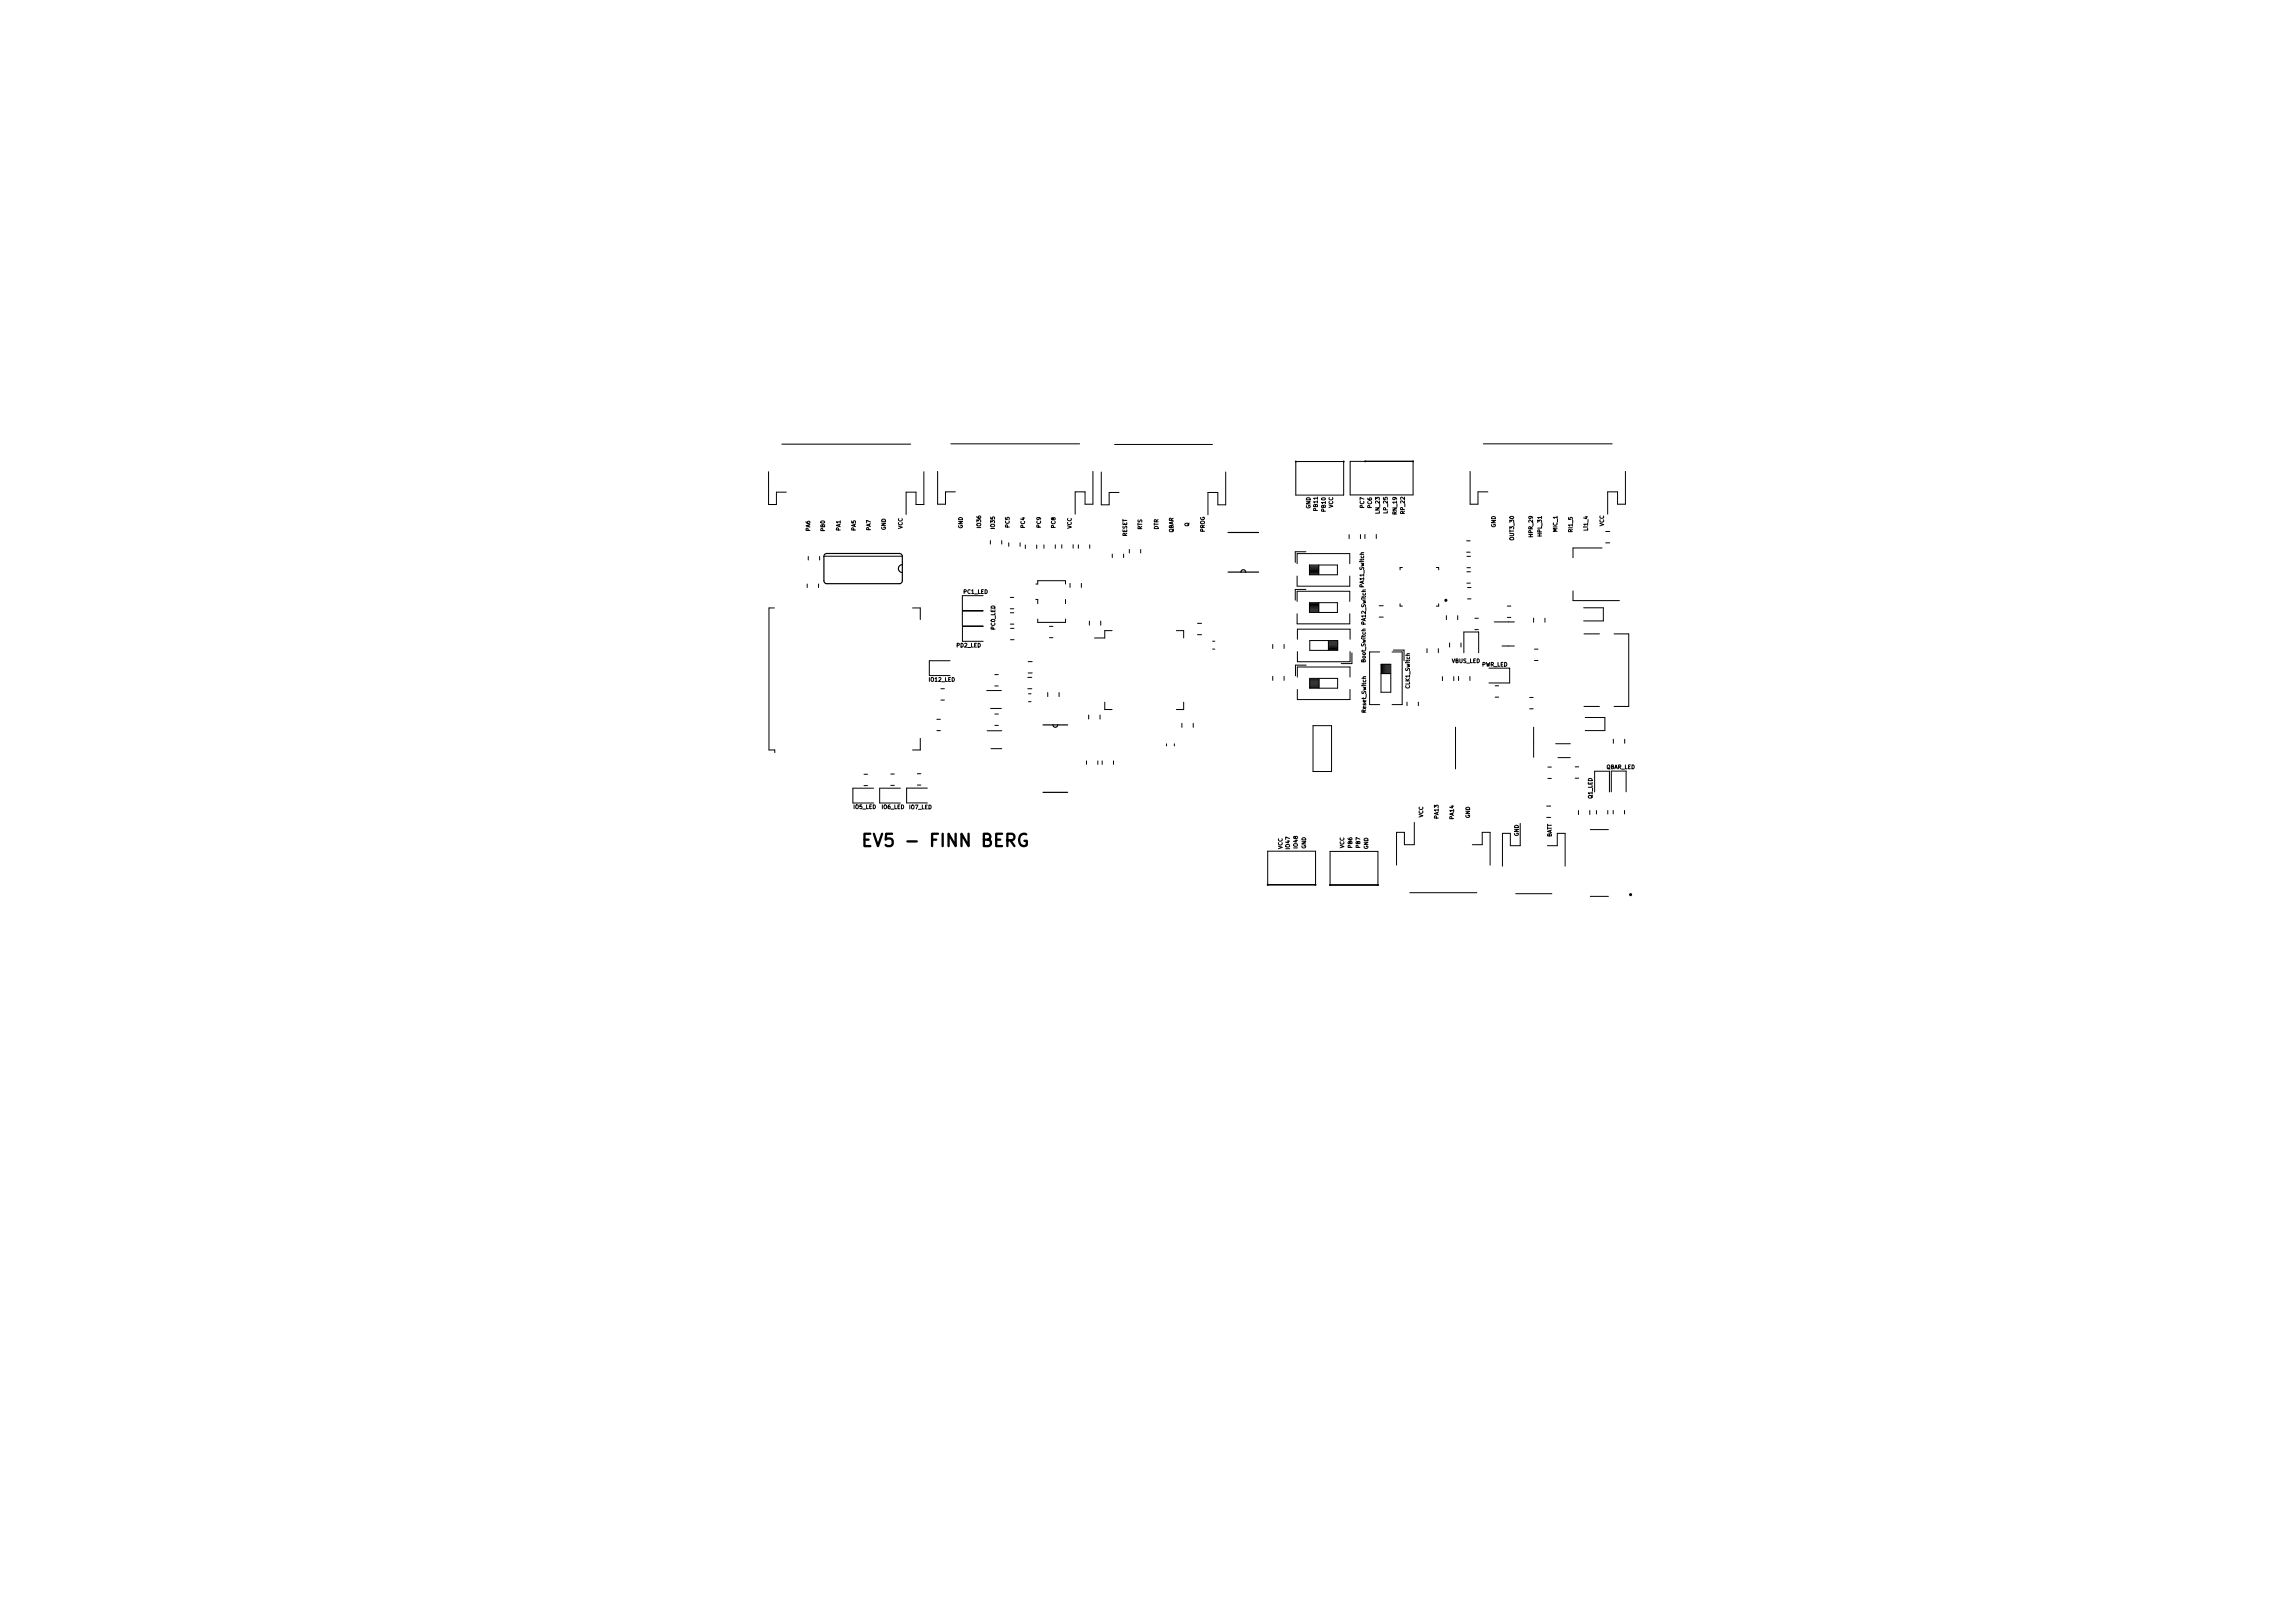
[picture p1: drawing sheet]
<svg xmlns="http://www.w3.org/2000/svg" width="297mm" height="210mm" viewBox="0 0 297 210" stroke-linecap="round" stroke-linejoin="round" font-family="sans-serif">
<defs><g id="words">
<g font-size="2.2">
<text x="111.5" y="110.2">EV5</text>
<text x="120.8" y="110.2">FINN</text>
<text x="127.8" y="110.2">BERG</text>
</g>
<g font-size=".7">
<text x="169.9" y="66" transform="rotate(-90 169.9 66)">GND</text>
<text x="172.8" y="65.8" transform="rotate(-90 172.8 65.8)">VCC</text>
<text x="176.9" y="65.9" transform="rotate(-90 176.9 65.9)">PC7</text>
<text x="177.9" y="65.9" transform="rotate(-90 177.9 65.9)">PC6</text>
<text x="105.1" y="68.9" transform="rotate(-90 105.1 68.9)">PA6</text>
<text x="107" y="68.9" transform="rotate(-90 107 68.9)">PB0</text>
<text x="109" y="68.8" transform="rotate(-90 109 68.8)">PA1</text>
<text x="111" y="68.8" transform="rotate(-90 111 68.8)">PA5</text>
<text x="112.9" y="68.8" transform="rotate(-90 112.9 68.8)">PA7</text>
<text x="114.9" y="68.7" transform="rotate(-90 114.9 68.7)">GND</text>
<text x="117.1" y="68.6" transform="rotate(-90 117.1 68.6)">VCC</text>
<text x="124.9" y="68.5" transform="rotate(-90 124.9 68.5)">GND</text>
<text x="127.2" y="68.5" transform="rotate(-90 127.2 68.5)">IO36</text>
<text x="129" y="68.6" transform="rotate(-90 129 68.6)">IO35</text>
<text x="130.9" y="68.4" transform="rotate(-90 130.9 68.4)">PC5</text>
<text x="132.9" y="68.5" transform="rotate(-90 132.9 68.5)">PC4</text>
<text x="135" y="68.5" transform="rotate(-90 135 68.5)">PC9</text>
<text x="136.9" y="68.5" transform="rotate(-90 136.9 68.5)">PC8</text>
<text x="139" y="68.5" transform="rotate(-90 139 68.5)">VCC</text>
<text x="146.1" y="69.5" transform="rotate(-90 146.1 69.5)">RESET</text>
<text x="148.1" y="68.7" transform="rotate(-90 148.1 68.7)">RTS</text>
<text x="150.2" y="68.6" transform="rotate(-90 150.2 68.6)">DTR</text>
<text x="152.2" y="69" transform="rotate(-90 152.2 69)">QBAR</text>
<text x="154.2" y="68.3" transform="rotate(-90 154.2 68.3)">Q</text>
<text x="156.2" y="69" transform="rotate(-90 156.2 69)">PROG</text>
<text x="170.8" y="66.3" transform="rotate(-90 170.8 66.3)">PB11</text>
<text x="171.9" y="66.4" transform="rotate(-90 171.9 66.4)">PB10</text>
<text x="178.9" y="66.6" transform="rotate(-90 178.9 66.6)">LN_23</text>
<text x="179.9" y="66.6" transform="rotate(-90 179.9 66.6)">LP_25</text>
<text x="181.1" y="66.8" transform="rotate(-90 181.1 66.8)">RN_19</text>
<text x="182.1" y="66.7" transform="rotate(-90 182.1 66.7)">RP_22</text>
<text x="193.9" y="68.4" transform="rotate(-90 193.9 68.4)">GND</text>
<text x="196.3" y="70.1" transform="rotate(-90 196.3 70.1)">OUT3_30</text>
<text x="198.7" y="69.7" transform="rotate(-90 198.7 69.7)">HPR_29</text>
<text x="199.9" y="69.6" transform="rotate(-90 199.9 69.6)">HPL_31</text>
<text x="201.9" y="69" transform="rotate(-90 201.9 69)">MIC_1</text>
<text x="203.9" y="69" transform="rotate(-90 203.9 69)">RI1_5</text>
<text x="205.8" y="68.8" transform="rotate(-90 205.8 68.8)">Li1_4</text>
<text x="207.9" y="68.2" transform="rotate(-90 207.9 68.2)">VCC</text>
<text x="124.7" y="77.1">PC1_LED</text>
<text x="176.8" y="76.2" transform="rotate(-90 176.8 76.2)">PA11_Switch</text>
<text x="129.1" y="81.7" transform="rotate(-90 129.1 81.7)">PC0_LED</text>
<text x="177.1" y="81" transform="rotate(-90 177.1 81)">PA12_Switch</text>
<text x="120.2" y="88.5">IO12_LED</text>
<text x="123.8" y="84">PD2_LED</text>
<text x="177" y="85.9" transform="rotate(-90 177 85.9)">Boot_Switch</text>
<text x="182.8" y="89.3" transform="rotate(-90 182.8 89.3)">CLK1_Switch</text>
<text x="188" y="86">VBUS_LED</text>
<text x="191.9" y="86.5">PWR_LED</text>
<text x="177.1" y="92.4" transform="rotate(-90 177.1 92.4)">Reset_Switch</text>
<text x="208.1" y="99.8">QBAR_LED</text>
<text x="110.5" y="104.9">IO5_LED</text>
<text x="114.1" y="105">IO6_LED</text>
<text x="117.7" y="105">IO7_LED</text>
<text x="184.5" y="105.9" transform="rotate(-90 184.5 105.9)">VCC</text>
<text x="186.5" y="106.1" transform="rotate(-90 186.5 106.1)">PA13</text>
<text x="188.5" y="106.2" transform="rotate(-90 188.5 106.2)">PA14</text>
<text x="190.6" y="106.1" transform="rotate(-90 190.6 106.1)">GND</text>
<text x="206.4" y="103.5" transform="rotate(-90 206.4 103.5)">Q1_LED</text>
<text x="166.3" y="110" transform="rotate(-90 166.3 110)">VCC</text>
<text x="167.2" y="110.1" transform="rotate(-90 167.2 110.1)">IO47</text>
<text x="168.3" y="110" transform="rotate(-90 168.3 110)">IO48</text>
<text x="169.3" y="110" transform="rotate(-90 169.3 110)">GND</text>
<text x="174.3" y="109.9" transform="rotate(-90 174.3 109.9)">VCC</text>
<text x="175.3" y="110" transform="rotate(-90 175.3 110)">PB6</text>
<text x="176.3" y="110" transform="rotate(-90 176.3 110)">PB7</text>
<text x="177.4" y="110.1" transform="rotate(-90 177.4 110.1)">GND</text>
<text x="196.9" y="108.4" transform="rotate(-90 196.9 108.4)">GND</text>
<text x="201.2" y="108.5" transform="rotate(-90 201.2 108.5)">BATT</text>
</g>
</g></defs>
<g fill="none" stroke="#000" stroke-width=".13">
<path d="M101.3 57.5h16.7M123.2 57.5h16.7M144.4 57.6h12.7M167.9 59.8h6.2v4.3h-6.2zM174.9 59.8h8.1v4.3h-8.1zM192.2 57.5h16.6M99.6 61.1v4.3h1v-1.6h1.3M100.3 78.8h-.7v18.4h.8v.3M104.6 75.7v.4M104.7 72.1v.4M106 75.7v.4M106.2 72.1v.4"/>
<path d="M106.7 72.1h10.2M118.2 78.8h1v1.5M119.7 61.1v4.3h-1v-1.6h-1.3v2.8M121.5 61.1v4.2h1v-1.6h1.3M127.4 77.2h-2.7v1.9h2.7M127.4 79.2h-2.7v1.9h2.7M128.3 70v.5M129.8 70v.5M130.7 70.3v.5M130.9 78.9h.4M130.9 77.4h.4M130.9 79.4h.4"/>
<path d="M132.1 70.3v.5M132.8 70.6v.5M134.2 75.7h.2v-.5h3.6v.5M134.2 77.7h.2v.5M134.3 70.6v.5M135.2 70.6v.4M136.7 70.6v.4M137.5 70.6v.4M138 77.7v.5M138.6 75.6v.5M139 70.6v.4M139.7 70.6v.4"/>
<path d="M140.1 75.6v.5M141.2 70.6v.4M141.6 61.1v4.2h-1v-1.6h-1.3v2.9M142.7 61.1v4.3h1v-1.6h1.3M144.1 71.8v.4M145.6 71.8v.4M146.3 71.2v.4M147.8 71.2v.4M158.8 61.1v4.3h-1v-1.6h-1.3v2.9M168 79.5v1.3h6.9v-1.3M168 73v-1.3h6.9v1.3M168 74.6v1.3h6.9v-1.3"/>
<path d="M168 77.9v-1.3h6.9v1.3M169.2 71.5h-1.4v1.4M169.2 76.4h-1.4v1.3M169.6 73.2h3.7v1.3h-3.7zM169.6 78.1h3.7v1.2h-3.7zM169.6 78.4h1.2M169.6 78.2h1.2M169.6 79.3h1.2M169.6 78.3h1.2M169.6 78.9h1.2M169.6 78.8h1.2M169.6 79.2h1.2"/>
<path d="M169.6 78.6h1.2M169.6 78.7h1.2M169.6 79h1.2M169.6 73.6h1.2M169.6 74.4h1.2M169.6 73.8h1.2M169.6 73.3h1.2M169.6 74.3h1.2M169.6 74h1.2M169.6 73.9h1.2M169.6 73.4h1.2M169.6 74.2h1.2"/>
<path d="M169.6 73.7h1.2M170.7 64.4v.3M170.8 73.2v1.3M170.8 78.1v1.2M174.8 69.3v.5M176.2 69.3v.5M176.7 71.6h-.4l.1 .2M176.8 69.2v.6M176.9 76.4h-.3v.2M178.3 69.2v.6M178.7 78.5h.5M178.7 79.9h.5"/>
<path d="M181.4 78.2v.3h.3M181.7 73.5h-.3v.3M186.1 73.5h.3v.3M186.4 78.2v.3h-.3M187.4 79.8v.5M188.8 79.8v.5M190 71.5h.4M190 70.1h.4M190 74.1h.5M190 75.5h.5M190 73.5h.5M190 72.1h.5"/>
<path d="M190.1 77.6h.5M190.1 76.1h.5M190.4 61.1v4.2h1.1v-1.6h1.2M195.3 80h.4M195.3 78.5h.4M199.7 66.9v.3M203.8 76.5v1.3h6M205.1 78.7h2.6v1.7h-2.6M207.5 71h-3.7v1.2M208 70.3h.5M208 68.9h.5M210.6 61.1v4.2h-1.1v-1.6h-1.2v2.9"/>
<path d="M119.2 95.7v1.5h-1M121.4 93.2h.4M121.4 94.7h.4M121.9 90.7h.4M121.9 89.2h.4M123.1 85.6h-2.7v1.9h2.7M127.4 81.2h-2.7v1.9h2.7M127.8 89.5h1.9M127.9 94.7h1.9M128.3 91.8h1.4M128.4 97h1.4M128.9 87.4h.4"/>
<path d="M128.9 88.9h.4M128.9 94h.4M128.9 92.5h.4M130.9 80.9h.4M130.9 81.4h.5M130.9 82.9h.5M133.1 89.2h.6M133.1 87.8h.6M133.2 85.7h.5M133.2 87.2h.5M133.2 90.9h.4M133.2 89.9h.4"/>
<path d="M134.4 80.2v.4h3.6v-.4M135.7 89.7v.5M135.9 81.1h.5M135.9 82.6h.5M137.2 89.7v.5M140.7 98.6v.4M141 92.6v.5M141.1 80.5v.5M142.2 98.6v.4M142.5 92.6v.5M142.6 80.5v.5M142.8 98.6v.4"/>
<path d="M143.1 91v.9h1M144.1 81.7h-1v.9h-1.3M144.2 98.6v.4M151.1 96.4v.2M152.1 96.4v.2M152.4 81.7h.9v.9M153.1 93.7v.5M153.3 91v.9h-.9M154.6 93.7v.5M155.1 80.8h.6M155.1 82.2h.6M157.1 83.1h.3"/>
<path d="M157.1 84.1h.3M164.9 83.5v.5M164.9 87.6v.5M166.3 83.5v.5M166.3 87.6v.5M168.1 87.7v-1.3h6.8v1.3M168.1 89.3v1.3h6.8v-1.3M168.1 84.4v1.3h6.8v-1.3M168.1 82.8v-1.3h6.8v1.3M169.2 86.2h-1.4v1.4M169.7 88.5h1.2M169.7 88.8h1.2"/>
<path d="M169.7 88.4h1.2M169.7 88.1h1.2M169.7 87.9h3.6v1.3h-3.6zM169.7 88.2h1.2M169.7 88h1.2M169.7 88.7h1.2M169.7 88.6h1.2M169.7 89.1h1.2M169.7 89h1.2M169.7 83h3.6v1.3h-3.6zM170.1 94h2.4v5.9h-2.4zM170.9 87.9v1.3"/>
<path d="M172.1 83.1h1.2M172.1 83.8h1.2M172.1 83.5h1.2M172.1 83.9h1.2M172.1 84h1.2M172.1 84.1h1.2M172.1 83.3h1.2M172.1 83.4h1.2M172.1 83.2h1.2M172.1 83v1.3M172.1 83.7h1.2M175.1 84.6v1.4h-1.4"/>
<path d="M176.9 87.7h-.3v.2M178.7 84.5h-1.3v6.8h1.3M178.9 86.1h1.3v3.6h-1.3zM178.9 87.3h1.3M179 86.1v1.2M179.1 86.1v1.2M179.2 86.1v1.2M179.3 86.1v1.2M179.4 86.1v1.2M179.6 86.1v1.2M179.7 86.1v1.2M179.8 86.1v1.2"/>
<path d="M179.9 86.1v1.2M180 86.1v1.2M180.3 84.5h1.3v6.8h-1.3M180.5 84.2h1.4v1.4M182.3 91v.4M183.7 91v.4M184.9 84v.5M186.3 84v.5M186.9 87.7v.5M187.8 83.3v.5M188.3 87.7v.5M188.6 94.2v5.4"/>
<path d="M188.9 87.6v.6M189.3 83.3v.5M189.6 84.6v-2.7h2v2.7M190.4 87.6v.6M191.1 80.1h.4M191.1 81.6h.4M192.9 86.6h2.7v1.9h-2.7M193.6 80.6h2.6M193.7 88.8h.4M193.7 90.3h.4M194.6 83.7h1.6M198.2 91.8h.4"/>
<path d="M198.2 90.4h.4M198.7 80.1v.5M198.7 94.2v3.9M198.8 85.6h.4M198.8 84.1h.4M200.1 80.1v.5M200.5 99.4h.5M201.5 96.3h1.9M201.8 98.1h1.6M204.1 99.3h.4M205.2 91.5h2M205.2 82.1h2"/>
<path d="M205.4 92.9h2.5v1.7h-2.5M209 95.8v.5M209.1 82.1h1.9v9.4h-1.9M210.5 95.8v.5M111.9 101.8h.5M111.9 100.3h.5M113.2 102.1h-2.7v1.9h2.7M115.4 100.3h.4M115.4 101.7h.4M116.6 102.1h-2.6v1.9h2.6M118.8 101.7h.5M118.8 100.2h.5"/>
<path d="M120.1 102.1h-2.7v1.9h2.7M164.2 110.3h6.2v4.3h-6.2zM172.3 110.3h6.2v4.3h-6.2zM182.6 115.6h8.7M183.2 106.5v2.9h-1.3v-1.6h-1v4.3M190.7 109.4h1.3v-1.6h1v4.3M196.3 115.8h4.7M196.9 106.7v2.9h-1.2v-1.6h-1.1v4.2M200.4 104.4h.5M200.4 105.9h.5M200.4 109.6h1.3v-1.6h1v4.2M200.5 100.8h.5"/>
<path d="M204.1 100.8h.4M204.5 105v.5M205.9 105v.5M206 116.1h2.4M206 107.5h2.4M206.6 102.6v-2.7h1.9v2.7M206.8 105v.5M208.3 105v.5M208.7 102.6v-2.7h2v2.7M209 105v.4M210.4 105v.4"/>
</g>
<path d="M117.5 109h1.3" fill="none" stroke="#000" stroke-width=".3"/>
<g fill="#000" stroke="#000" stroke-width=".13">
<circle cx="167.9" cy="59.8" r=".06"/>
<circle cx="174.1" cy="59.8" r=".06"/>
<circle cx="176.9" cy="59.8" r=".06"/>
<circle cx="183.1" cy="59.8" r=".06"/>
<circle cx="164.2" cy="114.6" r=".06"/>
<circle cx="170.4" cy="114.6" r=".06"/>
<circle cx="172.3" cy="114.6" r=".06"/>
<circle cx="178.5" cy="114.6" r=".06"/>
</g>
<path d="M106.8 71.8l.3-.1h9.5l.3 .4v3.3l-.2 .1-.2 .1h-9.5l-.2-.1-.1-.3v-3.1zM116.9 73.2a.51 .51 0 0 0-.5 .5 .51 .51 0 0 0 .5 .5M159.1 74.1h3.9M159.1 69h3.9M160.8 74.1v-.2l.3-.1 .2 .1 .1 .2M135.1 93.9h3.2M136.4 93.9l.1 .2 .2 .1 .2-.1 .1-.2M135.1 102.6h3.2" fill="none" stroke="#000" stroke-width=".15"/>
<g fill="none" stroke="#000" stroke-width=".2">
<circle cx="187.3" cy="77.8" r=".1"/>
<circle cx="211.2" cy="115.9" r=".1"/>
</g>
<use href="#words"/>
</svg>
